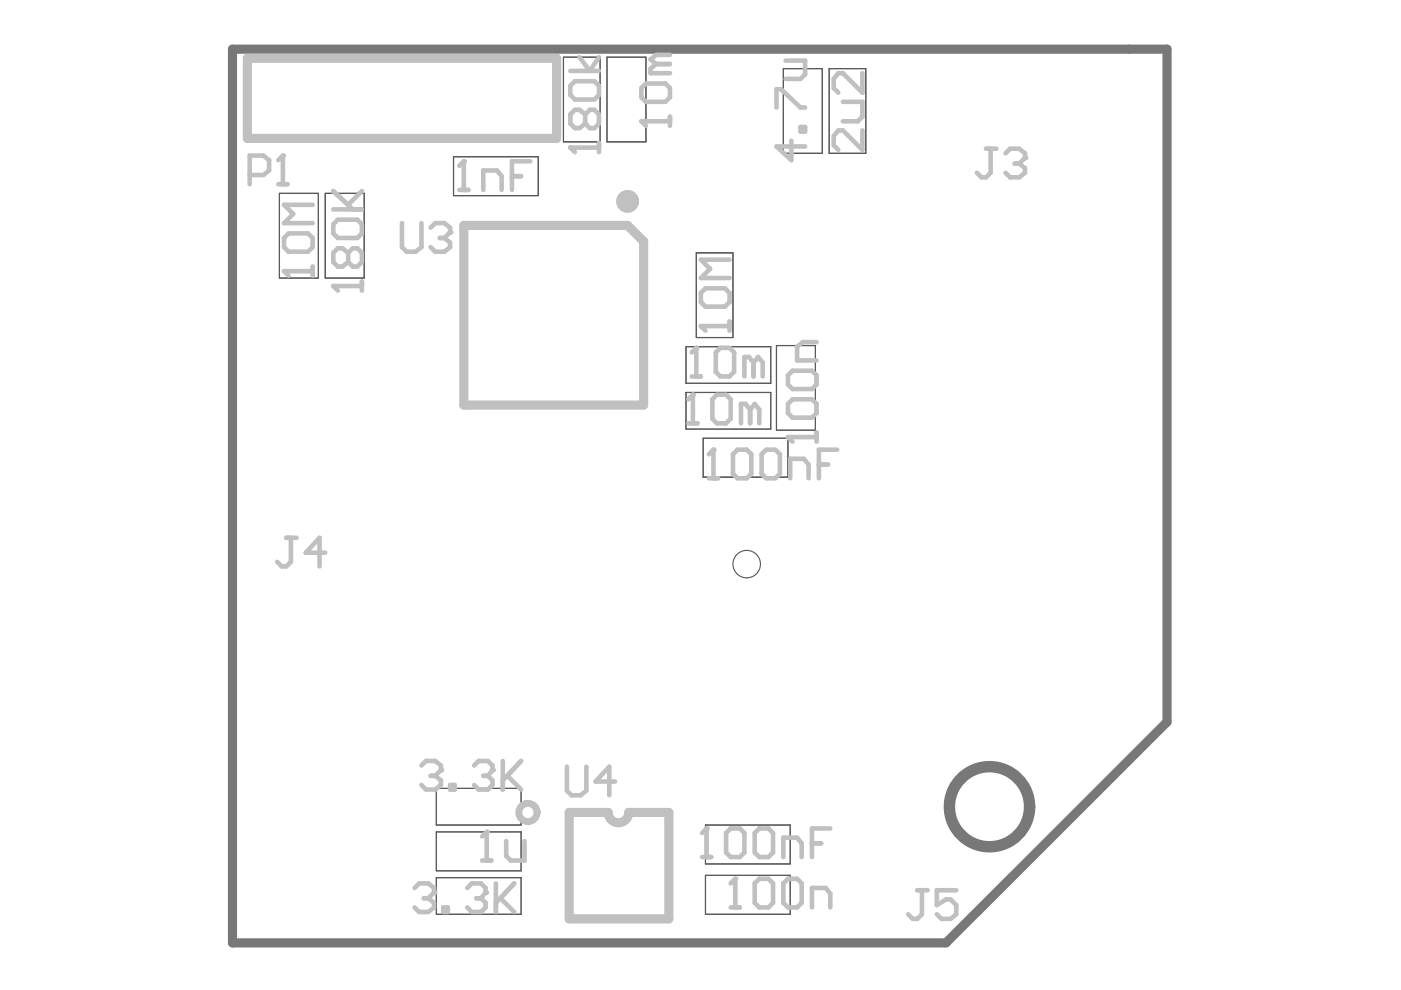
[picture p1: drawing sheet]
<svg xmlns="http://www.w3.org/2000/svg" width="297mm" height="210mm" viewBox="0 0 297 210" stroke-linecap="round" stroke-linejoin="round" font-family="sans-serif">
<path d="M49.3 10.4h198.1v142.7l-46.8 46.8h-151.3z" fill="none" stroke="#787878" stroke-width="1.9"/>
<circle cx="209.8" cy="171" r="8.5" fill="none" stroke="#787878" stroke-width="2.4"/>
<g fill="none" stroke="#5a5a5a" stroke-width=".24">
<path d="M119.5 12.1h7.7v18h-7.7zM128.7 12.1h8.2v18h-8.2zM166.1 14.6h8.2v17.9h-8.2zM175.8 14.6h7.8v17.9h-7.8zM96.2 33.2h17.9v8.3h-17.9zM59.2 41h8.3v18h-8.3zM69 41h8.2v18h-8.2zM147.6 53.6h7.8v18h-7.8zM145.4 73.5h18v7.8h-18zM164.6 73.3h8.3v17.9h-8.3zM145.4 83.2h18v7.8h-18zM149.1 92.9h18v8.3h-18z"/>
<path d="M92.5 167.2h18v7.7h-18zM92.5 176.4h18v8.2h-18zM149.6 174.9h17.9v8.3h-17.9zM92.5 186.1h18v7.8h-18zM149.6 185.6h17.9v8.3h-17.9z"/>
<circle cx="158.3" cy="119.6" r="2.91"/>
</g>
<path d="M52.4 12.4h65.6v17h-65.6zM98.3 47.8h34.8l3.4 3.4v34.7h-38.2zM128.9 172.3h-8.2v22.5h21.1v-22.5h-8.5" fill="none" stroke="#c0c0c0" stroke-width="1.9"/>
<path d="M60.2 57.5h6.1M66.3 56.5v2" fill="none" stroke="#c0c0c0" stroke-width=".97"/>
<circle cx="60.2" cy="57.5" r=".49" fill="#c0c0c0"/>
<g fill="none" stroke="#c0c0c0" stroke-width=".97">
<path d="M182.8 15.5v4.1l-4.1-4.1h-1l-.9 1.2v2l.9 .9M120.9 31.3h6.1M127 30.3v2M178.7 21.6h4.1v3.1l-.9 1h-3.2M182.8 27.7v4.1l-4.1-4.1h-1l-.9 1.2v1.9l.9 1M60.2 57.5l1 1M60.2 50.5l1-1h4.1l1 1v1.9l-1 1h-4.1l-1-1zM66.3 43.4h-6.1l2 2-2 1.9h6.1M60.7 114h2.2M61.7 114v5.1l-1 1h-1l-.9-1M69 117.2h-4.2l2.9-3.2v6.1M194.5 188.8h2.2"/>
<path d="M195.5 188.8v5.1l-1 .9h-1l-.9-.9M202.8 188.8h-4.2v3.1l2-1.2h.9l1.3 1.2v2l-1.3 .9h-1.9l-1-.9"/>
</g>
<circle cx="120.9" cy="31.3" r=".49" fill="#c0c0c0"/>
<path d="M120.9 18.2l1-1h4.1l1 1v1.9l-1 1h-4.1l-1-1zM120.9 15h6.1M122.9 12.1l2.2 2.9 1.9-2.9M120.9 31.3l1 1M124.1 24.3l-1.2-1h-1l-1 1v1.9l1 1h1l1.2-1M124.1 24.3l1-1h.9l1 1v1.9l-1 1h-.9l-1-1M124.1 24.3v1.9M136 25.7h6M142 24.7v2" fill="none" stroke="#c0c0c0" stroke-width=".97"/>
<circle cx="136" cy="25.7" r=".49" fill="#c0c0c0"/>
<path d="M136 18.7l.9-1h4.2l.9 1v1.9l-.9 1h-4.2l-.9-1zM139.1 13.6l-1.2 1v.9h4.1M139.1 13.6h2.9M142 11.6h-2.9l-1.2 1 1.2 1M52.9 37.1h2.9l1.3-1v-2.1l-1.3-1h-2.9v6.1M59 39.1h1.9M60 33v6.1M136 25.7l.9 1" fill="none" stroke="#c0c0c0" stroke-width=".97"/>
<circle cx="60" cy="33" r=".49" fill="#c0c0c0"/>
<path d="M60 33l-1 1M87.9 188.3l1-1h1.9l1.2 1v.9" fill="none" stroke="#c0c0c0" stroke-width=".97"/>
<circle cx="92" cy="189.2" r=".49" fill="#c0c0c0"/>
<path d="M89.8 190.5h1M90.8 190.5l1.2 .9v1l-1.2 1h-1.9l-1-1M92 189.2l-1.2 1.3M94 192.4h.9v1h-.9zM99.1 188.3l.9-1h2l1 1v.9" fill="none" stroke="#c0c0c0" stroke-width=".97"/>
<circle cx="103" cy="189.2" r=".49" fill="#c0c0c0"/>
<path d="M89.4 162.3l.9-1h2l1.2 1v1M120.2 162.6v5l1 1h1.9l1.2-1v-5M130.4 165.7h-4.1l2.9-3.1v6M101 190.5h1M102 190.5l1 .9v1l-1 1h-2l-.9-1M103 189.2l-1 1.3M105.1 187.3v6.1M105.1 191.4l3.9-4.1-2.9 3.2 2.9 2.9" fill="none" stroke="#c0c0c0" stroke-width=".97"/>
<circle cx="93.5" cy="163.3" r=".49" fill="#c0c0c0"/>
<path d="M91.3 164.5h1M92.3 164.5l1.2 1v.9l-1.2 1h-2l-.9-1M93.5 163.3l-1.2 1.2M95.4 166.4h1v1h-1zM100.5 162.3l1-1h1.9l1 1v1" fill="none" stroke="#c0c0c0" stroke-width=".97"/>
<circle cx="104.4" cy="163.3" r=".49" fill="#c0c0c0"/>
<path d="M85.2 47.3v5.1l1 1h1.9l1.3-1v-5.1M91.3 48.3l1-1h1.9l1.2 1v.9M102.5 164.5h.9M103.4 164.5l1 1v.9l-1 1h-1.9l-1-1M104.4 163.3l-1 1.2M106.6 161.3v6.1M106.6 165.5l3.9-4.2-2.9 3.2 2.9 2.9" fill="none" stroke="#c0c0c0" stroke-width=".97"/>
<circle cx="95.4" cy="49.2" r=".49" fill="#c0c0c0"/>
<path d="M209.1 31.5h2.1M210 31.5v5.1l-.9 1h-1l-1-1M213.2 32.5l1-1h1.9l1.2 1v1M93.2 50.5h1M94.2 50.5l1.2 .9v1l-1.2 1h-1.9l-1-1M95.4 49.2l-1.2 1.3" fill="none" stroke="#c0c0c0" stroke-width=".97"/>
<circle cx="217.3" cy="33.5" r=".49" fill="#c0c0c0"/>
<path d="M215.1 34.7h1M216.1 34.7l1.2 1v.9l-1.2 1h-1.9l-1-1M217.3 33.5l-1.2 1.2M76.7 59.7v1.9M70.7 60.6h6" fill="none" stroke="#c0c0c0" stroke-width=".97"/>
<circle cx="70.7" cy="60.6" r=".49" fill="#c0c0c0"/>
<path d="M70.7 47.5l.9-.9h4.2l.9 .9v2l-.9 1h-4.2l-.9-1zM70.7 44.4h6M73.8 53.6l-1.2-1h-1l-.9 1v2l.9 .9h1l1.2-.9M73.8 53.6l1-1h1l.9 1v2l-.9 .9h-1l-1-.9M73.8 53.6v2M76.7 40.5l-2.9 2.9-3.1-2.9 4.1 3.9M70.7 60.6l.9 1M103.2 176.4v6M102.2 182.4h2" fill="none" stroke="#c0c0c0" stroke-width=".97"/>
<circle cx="103.2" cy="176.4" r=".49" fill="#c0c0c0"/>
<path d="M98.3 34.2v6.1M97.4 40.3h1.9M103.2 176.4l-1 1M107.3 178.3v3.2l1 .9h2.9v-4.1" fill="none" stroke="#c0c0c0" stroke-width=".97"/>
<circle cx="98.3" cy="34.2" r=".49" fill="#c0c0c0"/>
<path d="M98.3 34.2l-.9 1M108.5 37.4h2M112.4 34.2h-3.9v6.1M102.5 40.3v-4.2h2.9l1 1.3v2.9M148.6 69.1h6.1M154.7 68.2v1.9" fill="none" stroke="#c0c0c0" stroke-width=".97"/>
<circle cx="148.6" cy="69.1" r=".49" fill="#c0c0c0"/>
<path d="M166.6 12.9h4.1v2.9l-1 .9h-3.1M164.6 22.8v-3.9h1l4.1 3.9h1M167.8 29.8v4.2l-3.2-3h6.1M169.7 26.9h1v1h-1zM154.7 55.1h-6.1l1.9 1.9-1.9 2h6.1M148.6 69.1l1 1M148.6 62.1l1-1h4.1l1 1v1.9l-1 1h-4.1l-1-1zM167.1 92.7h6M173.1 91.7v1.9" fill="none" stroke="#c0c0c0" stroke-width=".97"/>
<circle cx="167.1" cy="92.7" r=".49" fill="#c0c0c0"/>
<path d="M167.1 79.6l.9-1h4.2l.9 1v1.9l-.9 1h-4.2l-.9-1zM173.1 72.5h-2.9l-1.2 1v2.9h4.1M167.1 92.7l.9 .9M167.1 85.6l.9-.9h4.2l.9 .9v2l-.9 1h-4.2l-.9-1zM154.9 192.4h2M155.9 186.3v6.1" fill="none" stroke="#c0c0c0" stroke-width=".97"/>
<circle cx="155.9" cy="186.3" r=".49" fill="#c0c0c0"/>
<path d="M145.9 89.8h2M146.9 83.7v6.1M155.9 186.3l-1 1M160 187.3l1-1h1.9l1 1v4.1l-1 1h-1.9l-1-1zM166.1 187.3l1-1h1.9l1 1v4.1l-1 1h-1.9l-1-1zM172.2 192.4v-4.1h2.9l.9 1.2v2.9" fill="none" stroke="#c0c0c0" stroke-width=".97"/>
<circle cx="146.9" cy="83.7" r=".49" fill="#c0c0c0"/>
<path d="M146.9 83.7l-1 1M151 84.7l1-1h1.9l1 1v4.1l-1 1h-1.9l-1-1zM159 86.9l-.9-1.3h-1v4.2M159 86.9v2.9M159 86.9l1-1.3 1 1.3v2.9M149.8 175.7v6M148.8 181.7h2" fill="none" stroke="#c0c0c0" stroke-width=".97"/>
<circle cx="149.8" cy="175.7" r=".49" fill="#c0c0c0"/>
<path d="M151.3 95.3v6.1M150.3 101.4h1.9M149.8 175.7l-1 .9M153.9 176.6l1-.9h2l.9 .9v4.1l-.9 1h-2l-1-1zM160 176.6l1-.9h1.9l1 .9v4.1l-1 1h-1.9l-1-1zM172.2 178.8h1.9M176 175.7h-3.8v6M166.1 181.7v-4.1h2.9l1 1.2v2.9" fill="none" stroke="#c0c0c0" stroke-width=".97"/>
<circle cx="151.3" cy="95.3" r=".49" fill="#c0c0c0"/>
<path d="M146.7 79.8h1.9M147.6 73.8v6M151.3 95.3l-1 1M155.4 96.3l1-1h1.9l1 1v4.1l-1 1h-1.9l-1-1zM161.5 96.3l.9-1h2l1 1v4.1l-1 1h-2l-.9-1zM173.6 98.5h2M177.5 95.3h-3.9v6.1M167.5 101.4v-4.1h3l.9 1.2v2.9" fill="none" stroke="#c0c0c0" stroke-width=".97"/>
<circle cx="147.6" cy="73.8" r=".49" fill="#c0c0c0"/>
<path d="M147.6 73.8l-.9 .9M151.8 74.7l.9-.9h2l.9 .9v4.1l-.9 1h-2l-.9-1zM159.8 76.9l-1-1.2h-1v4.1M159.8 76.9v2.9M159.8 76.9l.9-1.2 1 1.2v2.9" fill="none" stroke="#c0c0c0" stroke-width=".97"/>
<circle cx="111.9" cy="172.3" r="1.94" fill="none" stroke="#c0c0c0" stroke-width="1.5"/>
<path d="M128.9 172.3a2.19 2.19 0 0 0 2.2 2.1 2.19 2.19 0 0 0 2.2-2.1" fill="none" stroke="#c0c0c0" stroke-width="1.9"/>
<circle cx="133.1" cy="42.7" r="1.21" fill="none" stroke="#c0c0c0" stroke-width="2.4"/>
</svg>
